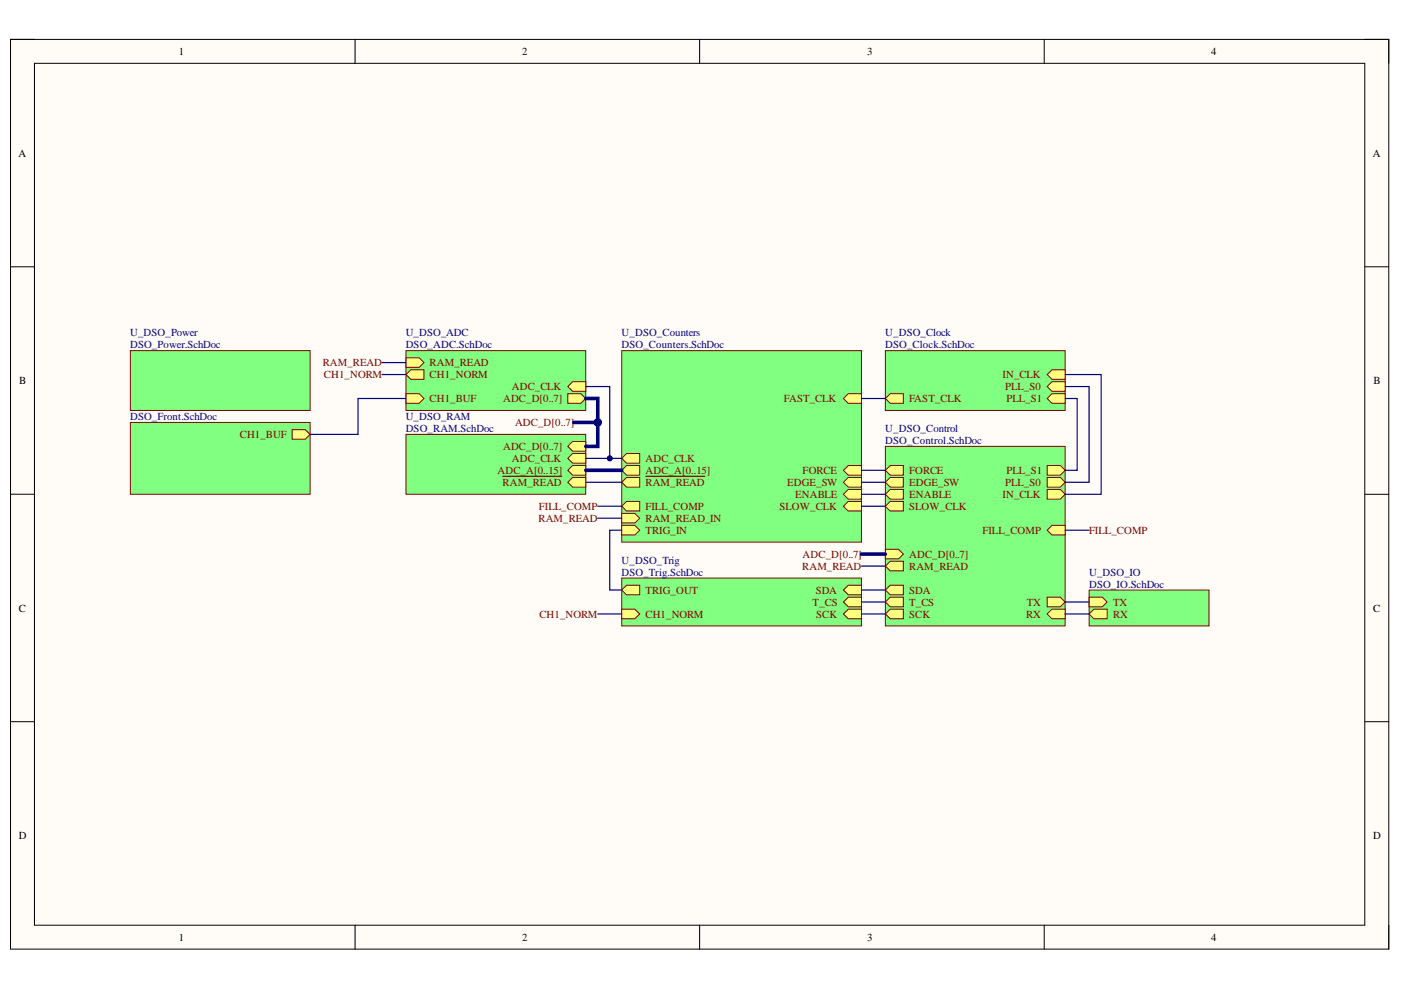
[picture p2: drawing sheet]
<svg xmlns="http://www.w3.org/2000/svg" width="297mm" height="210mm" viewBox="0 0 297 210" stroke-linecap="round" stroke-linejoin="round" font-family="sans-serif">
<defs><g id="words">
<g font-size="2.3">
<text x="37.9" y="11.7">1</text>
<text x="110.7" y="11.7">2</text>
<text x="183.9" y="11.7">3</text>
<text x="256.8" y="11.7">4</text>
<text x="3.9" y="33.3">A</text>
<text x="291" y="33.3">A</text>
<text x="4.1" y="81.4">B</text>
<text x="291.2" y="81.4">B</text>
<text x="4" y="129.7">C</text>
<text x="291.1" y="129.7">C</text>
<text x="4" y="177.9">D</text>
<text x="291.1" y="177.9">D</text>
<text x="37.9" y="199.5">1</text>
<text x="110.7" y="199.5">2</text>
<text x="183.9" y="199.5">3</text>
<text x="256.8" y="199.5">4</text>
</g>
<g font-size="2.3" fill="#000080">
<text x="27.6" y="71.3">U_DSO_Power</text>
<text x="86" y="71.3">U_DSO_ADC</text>
<text x="131.8" y="71.3">U_DSO_Counters</text>
<text x="187.7" y="71.3">U_DSO_Clock</text>
<text x="27.6" y="73.8">DSO_Power.SchDoc</text>
<text x="86" y="73.8">DSO_ADC.SchDoc</text>
<text x="131.8" y="73.8">DSO_Counters.SchDoc</text>
<text x="187.7" y="73.8">DSO_Clock.SchDoc</text>
<text x="27.6" y="86.5">U_DSO_Front</text>
<text x="27.6" y="89.1">DSO_Front.SchDoc</text>
<text x="86" y="89.1">U_DSO_RAM</text>
<text x="86" y="91.7">DSO_RAM.SchDoc</text>
<text x="187.7" y="91.7">U_DSO_Control</text>
<text x="187.7" y="94.2">DSO_Control.SchDoc</text>
<text x="131.8" y="119.5">U_DSO_Trig</text>
<text x="131.8" y="122.1">DSO_Trig.SchDoc</text>
<text x="230.9" y="122.1">U_DSO_IO</text>
<text x="230.9" y="124.6">DSO_IO.SchDoc</text>
</g>
<g font-size="2.3" fill="#800000">
<text x="68.4" y="77.6">RAM_READ</text>
<text x="91.1" y="77.6">RAM_READ</text>
<text x="68.7" y="80.2">CH1_NORM</text>
<text x="91.1" y="80.2">CH1_NORM</text>
<text x="108.5" y="82.7">ADC_CLK</text>
<text x="212.6" y="80.2">IN_CLK</text>
<text x="213.1" y="82.7">PLL_S0</text>
<text x="91.1" y="85.2">CH1_BUF</text>
<text x="106.7" y="85.2">ADC_D[0..7]</text>
<text x="166.2" y="85.2">FAST_CLK</text>
<text x="192.8" y="85.2">FAST_CLK</text>
<text x="213.4" y="85.2">PLL_S1</text>
<text x="50.8" y="92.9">CH1_BUF</text>
<text x="106.7" y="95.5">ADC_D[0..7]</text>
<text x="109.2" y="90.4">ADC_D[0..7]</text>
<text x="105.5" y="100.5">ADC_A[0..15]</text>
<text x="108.5" y="98">ADC_CLK</text>
<text x="136.9" y="98">ADC_CLK</text>
<text x="136.9" y="100.5">ADC_A[0..15]</text>
<text x="170.2" y="100.5">FORCE</text>
<text x="192.8" y="100.5">FORCE</text>
<text x="213.4" y="100.5">PLL_S1</text>
<text x="106.6" y="103.1">RAM_READ</text>
<text x="136.9" y="103.1">RAM_READ</text>
<text x="166.9" y="103.1">EDGE_SW</text>
<text x="168.6" y="105.6">ENABLE</text>
<text x="192.8" y="105.6">ENABLE</text>
<text x="192.8" y="103.1">EDGE_SW</text>
<text x="212.6" y="105.6">IN_CLK</text>
<text x="213.1" y="103.1">PLL_S0</text>
<text x="114.2" y="110.7">RAM_READ</text>
<text x="114.3" y="108.1">FILL_COMP</text>
<text x="136.9" y="110.7">RAM_READ_IN</text>
<text x="136.9" y="108.1">FILL_COMP</text>
<text x="136.9" y="113.2">TRIG_IN</text>
<text x="165.3" y="108.1">SLOW_CLK</text>
<text x="192.8" y="108.1">SLOW_CLK</text>
<text x="208.3" y="113.2">FILL_COMP</text>
<text x="230.9" y="113.2">FILL_COMP</text>
<text x="170.2" y="118.3">ADC_D[0..7]</text>
<text x="192.8" y="118.3">ADC_D[0..7]</text>
<text x="136.9" y="125.9">TRIG_OUT</text>
<text x="170.1" y="120.8">RAM_READ</text>
<text x="173" y="125.9">SDA</text>
<text x="192.8" y="125.9">SDA</text>
<text x="192.8" y="120.8">RAM_READ</text>
<text x="114.4" y="130.9">CH1_NORM</text>
<text x="136.9" y="130.9">CH1_NORM</text>
<text x="172.3" y="128.4">T_CS</text>
<text x="173.1" y="130.9">SCK</text>
<text x="192.8" y="130.9">SCK</text>
<text x="192.8" y="128.4">T_CS</text>
<text x="217.5" y="130.9">RX</text>
<text x="217.7" y="128.4">TX</text>
<text x="236" y="128.4">TX</text>
<text x="236" y="130.9">RX</text>
</g>
</g></defs>
<path d="M2.2 8.4h292.2v192.8h-292.2z" fill-rule="evenodd" fill="#fffcf8"/>
<path d="M2.2 8.4h292.2v192.8h-292.2z" fill="none" stroke="#000" stroke-width=".21"/>
<path d="M7.3 13.4h282.1v182.8h-282.1z" fill-rule="evenodd" fill="#fffcf8"/>
<g fill="none" stroke="#000" stroke-width=".21">
<path d="M2.2 8.3h5.1M7.3 13.4h282.1v182.8h-282.1zM75.3 8.3v5.1M148.3 8.3v5.1M221.4 8.4v5M289.4 8.4h5v5M2.2 56.6h5.1M289.4 56.6h5M2.2 104.8h5.1M289.4 104.8h5M2.2 153h5.1M289.4 153h5"/>
<path d="M75.3 196.2v5M148.3 196.2v5M221.4 196.2v5M294.4 196.2v5"/>
</g>
<path d="M86.1 74.3h38.1v12.7h-38.1z" fill-rule="evenodd" fill="#80ff80"/>
<path d="M86.1 74.3h38.1v12.7h-38.1z" fill="none" stroke="#800000" stroke-width=".21"/>
<path d="M120.4 82l1-1.1h2.8v2.1h-2.8z" fill-rule="evenodd" fill="#ffff80"/>
<path d="M120.4 82l1-1.1h2.8v2.1h-2.8z" fill="none" stroke="#800000" stroke-width=".21"/>
<path d="M120.4 83.5h2.8l1 1-1 1h-2.8z" fill-rule="evenodd" fill="#ffff80"/>
<path d="M120.4 83.5h2.8l1 1-1 1h-2.8z" fill="none" stroke="#800000" stroke-width=".21"/>
<path d="M86.1 75.9h2.8l1 1-1 1h-2.8z" fill-rule="evenodd" fill="#ffff80"/>
<path d="M86.1 75.9h2.8l1 1-1 1h-2.8z" fill="none" stroke="#800000" stroke-width=".21"/>
<path d="M86.1 83.5h2.8l1 1-1 1h-2.8z" fill-rule="evenodd" fill="#ffff80"/>
<path d="M86.1 83.5h2.8l1 1-1 1h-2.8z" fill="none" stroke="#800000" stroke-width=".21"/>
<path d="M86.1 79.4l1-1h2.8v2h-2.8z" fill-rule="evenodd" fill="#ffff80"/>
<path d="M86.1 79.4l1-1h2.8v2h-2.8z" fill="none" stroke="#800000" stroke-width=".21"/>
<path d="M187.7 74.3h38.1v12.7h-38.1z" fill-rule="evenodd" fill="#80ff80"/>
<path d="M187.7 74.3h38.1v12.7h-38.1z" fill="none" stroke="#800000" stroke-width=".21"/>
<path d="M187.7 84.5l1-1h2.8v2h-2.8z" fill-rule="evenodd" fill="#ffff80"/>
<path d="M187.7 84.5l1-1h2.8v2h-2.8z" fill="none" stroke="#800000" stroke-width=".21"/>
<path d="M223 80.9h2.8v2.1h-2.8l-1-1z" fill-rule="evenodd" fill="#ffff80"/>
<path d="M223 80.9h2.8v2.1h-2.8l-1-1z" fill="none" stroke="#800000" stroke-width=".21"/>
<path d="M222 84.5l1-1h2.8v2h-2.8z" fill-rule="evenodd" fill="#ffff80"/>
<path d="M222 84.5l1-1h2.8v2h-2.8z" fill="none" stroke="#800000" stroke-width=".21"/>
<path d="M222 79.4l1-1h2.8v2h-2.8z" fill-rule="evenodd" fill="#ffff80"/>
<path d="M222 79.4l1-1h2.8v2h-2.8z" fill="none" stroke="#800000" stroke-width=".21"/>
<path d="M187.7 94.6h38.1v38.1h-38.1z" fill-rule="evenodd" fill="#80ff80"/>
<path d="M187.7 94.6h38.1v38.1h-38.1z" fill="none" stroke="#800000" stroke-width=".21"/>
<path d="M187.7 130.2l1-1h2.8v2h-2.8z" fill-rule="evenodd" fill="#ffff80"/>
<path d="M187.7 130.2l1-1h2.8v2h-2.8z" fill="none" stroke="#800000" stroke-width=".21"/>
<path d="M187.7 127.6l1-1h2.8v2.1h-2.8z" fill-rule="evenodd" fill="#ffff80"/>
<path d="M187.7 127.6l1-1h2.8v2.1h-2.8z" fill="none" stroke="#800000" stroke-width=".21"/>
<path d="M187.7 125.1l1-1h2.8v2h-2.8z" fill-rule="evenodd" fill="#ffff80"/>
<path d="M187.7 125.1l1-1h2.8v2h-2.8z" fill="none" stroke="#800000" stroke-width=".21"/>
<path d="M187.7 104.8l1-1h2.8v2h-2.8z" fill-rule="evenodd" fill="#ffff80"/>
<path d="M187.7 104.8l1-1h2.8v2h-2.8z" fill="none" stroke="#800000" stroke-width=".21"/>
<path d="M223 111.4h2.8v2h-2.8l-1-1z" fill-rule="evenodd" fill="#ffff80"/>
<path d="M223 111.4h2.8v2h-2.8l-1-1z" fill="none" stroke="#800000" stroke-width=".21"/>
<path d="M187.7 107.3l1-1h2.8v2h-2.8z" fill-rule="evenodd" fill="#ffff80"/>
<path d="M187.7 107.3l1-1h2.8v2h-2.8z" fill="none" stroke="#800000" stroke-width=".21"/>
<path d="M222 126.6h2.8l1 1-1 1.1h-2.8z" fill-rule="evenodd" fill="#ffff80"/>
<path d="M222 126.6h2.8l1 1-1 1.1h-2.8z" fill="none" stroke="#800000" stroke-width=".21"/>
<path d="M222 130.2l1-1h2.8v2h-2.8z" fill-rule="evenodd" fill="#ffff80"/>
<path d="M222 130.2l1-1h2.8v2h-2.8z" fill="none" stroke="#800000" stroke-width=".21"/>
<path d="M222 103.8h2.8l1 1-1 1h-2.8z" fill-rule="evenodd" fill="#ffff80"/>
<path d="M222 103.8h2.8l1 1-1 1h-2.8z" fill="none" stroke="#800000" stroke-width=".21"/>
<path d="M222 98.7h2.8l1 1-1 1h-2.8z" fill-rule="evenodd" fill="#ffff80"/>
<path d="M222 98.7h2.8l1 1-1 1h-2.8z" fill="none" stroke="#800000" stroke-width=".21"/>
<path d="M222 101.2h2.8l1 1.1-1 1h-2.8z" fill-rule="evenodd" fill="#ffff80"/>
<path d="M222 101.2h2.8l1 1.1-1 1h-2.8z" fill="none" stroke="#800000" stroke-width=".21"/>
<path d="M187.7 120l1-1h2.8v2h-2.8z" fill-rule="evenodd" fill="#ffff80"/>
<path d="M187.7 120l1-1h2.8v2h-2.8z" fill="none" stroke="#800000" stroke-width=".21"/>
<path d="M187.7 116.5h2.8l1 1-1 1h-2.8z" fill-rule="evenodd" fill="#ffff80"/>
<path d="M187.7 116.5h2.8l1 1-1 1h-2.8z" fill="none" stroke="#800000" stroke-width=".21"/>
<path d="M187.7 102.3l1-1.1h2.8v2.1h-2.8z" fill-rule="evenodd" fill="#ffff80"/>
<path d="M187.7 102.3l1-1.1h2.8v2.1h-2.8z" fill="none" stroke="#800000" stroke-width=".21"/>
<path d="M187.7 99.7l1-1h2.8v2h-2.8z" fill-rule="evenodd" fill="#ffff80"/>
<path d="M187.7 99.7l1-1h2.8v2h-2.8z" fill="none" stroke="#800000" stroke-width=".21"/>
<path d="M131.8 74.3h50.8v40.6h-50.8z" fill-rule="evenodd" fill="#80ff80"/>
<path d="M131.8 74.3h50.8v40.6h-50.8z" fill="none" stroke="#800000" stroke-width=".21"/>
<path d="M178.8 107.3l1-1h2.8v2h-2.8z" fill-rule="evenodd" fill="#ffff80"/>
<path d="M178.8 107.3l1-1h2.8v2h-2.8z" fill="none" stroke="#800000" stroke-width=".21"/>
<path d="M131.8 102.3l1-1.1h2.8v2.1h-2.8z" fill-rule="evenodd" fill="#ffff80"/>
<path d="M131.8 102.3l1-1.1h2.8v2.1h-2.8z" fill="none" stroke="#800000" stroke-width=".21"/>
<path d="M136.9 101h12.5" fill="none" stroke="#800000" stroke-width=".25"/>
<path d="M131.8 97.2l1-1h2.8v2h-2.8z" fill-rule="evenodd" fill="#ffff80"/>
<path d="M131.8 97.2l1-1h2.8v2h-2.8z" fill="none" stroke="#800000" stroke-width=".21"/>
<path d="M131.8 108.9h2.8l1 1-1 1h-2.8z" fill-rule="evenodd" fill="#ffff80"/>
<path d="M131.8 108.9h2.8l1 1-1 1h-2.8z" fill="none" stroke="#800000" stroke-width=".21"/>
<path d="M178.8 84.5l1-1h2.8v2h-2.8z" fill-rule="evenodd" fill="#ffff80"/>
<path d="M178.8 84.5l1-1h2.8v2h-2.8z" fill="none" stroke="#800000" stroke-width=".21"/>
<path d="M131.8 107.3l1-1h2.8v2h-2.8z" fill-rule="evenodd" fill="#ffff80"/>
<path d="M131.8 107.3l1-1h2.8v2h-2.8z" fill="none" stroke="#800000" stroke-width=".21"/>
<path d="M179.8 103.8h2.8v2h-2.8l-1-1z" fill-rule="evenodd" fill="#ffff80"/>
<path d="M179.8 103.8h2.8v2h-2.8l-1-1z" fill="none" stroke="#800000" stroke-width=".21"/>
<path d="M131.8 111.4h2.8l1 1-1 1h-2.8z" fill-rule="evenodd" fill="#ffff80"/>
<path d="M131.8 111.4h2.8l1 1-1 1h-2.8z" fill="none" stroke="#800000" stroke-width=".21"/>
<path d="M178.8 102.3l1-1.1h2.8v2.1h-2.8z" fill-rule="evenodd" fill="#ffff80"/>
<path d="M178.8 102.3l1-1.1h2.8v2.1h-2.8z" fill="none" stroke="#800000" stroke-width=".21"/>
<path d="M178.8 99.7l1-1h2.8v2h-2.8z" fill-rule="evenodd" fill="#ffff80"/>
<path d="M178.8 99.7l1-1h2.8v2h-2.8z" fill="none" stroke="#800000" stroke-width=".21"/>
<path d="M131.8 99.7l1-1h2.8v2h-2.8z" fill-rule="evenodd" fill="#ffff80"/>
<path d="M131.8 99.7l1-1h2.8v2h-2.8z" fill="none" stroke="#800000" stroke-width=".21"/>
<path d="M27.6 89.6h38.2v15.2h-38.2z" fill-rule="evenodd" fill="#80ff80"/>
<path d="M27.6 89.6h38.2v15.2h-38.2z" fill="none" stroke="#800000" stroke-width=".21"/>
<path d="M61.9 91.1h2.8l1.1 1-1.1 1h-2.8z" fill-rule="evenodd" fill="#ffff80"/>
<path d="M61.9 91.1h2.8l1.1 1-1.1 1h-2.8z" fill="none" stroke="#800000" stroke-width=".21"/>
<path d="M230.9 125.1h25.4v7.6h-25.4z" fill-rule="evenodd" fill="#80ff80"/>
<path d="M230.9 125.1h25.4v7.6h-25.4z" fill="none" stroke="#800000" stroke-width=".21"/>
<path d="M230.9 126.6h2.8l1 1-1 1.1h-2.8z" fill-rule="evenodd" fill="#ffff80"/>
<path d="M230.9 126.6h2.8l1 1-1 1.1h-2.8z" fill="none" stroke="#800000" stroke-width=".21"/>
<path d="M230.9 130.2l1-1h2.8v2h-2.8z" fill-rule="evenodd" fill="#ffff80"/>
<path d="M230.9 130.2l1-1h2.8v2h-2.8z" fill="none" stroke="#800000" stroke-width=".21"/>
<path d="M27.6 74.3h38.2v12.7h-38.2z" fill-rule="evenodd" fill="#80ff80"/>
<path d="M27.6 74.3h38.2v12.7h-38.2z" fill="none" stroke="#800000" stroke-width=".21"/>
<path d="M86.1 92.1h38.1v12.7h-38.1z" fill-rule="evenodd" fill="#80ff80"/>
<path d="M86.1 92.1h38.1v12.7h-38.1z" fill="none" stroke="#800000" stroke-width=".21"/>
<path d="M120.4 97.2l1-1h2.8v2h-2.8z" fill-rule="evenodd" fill="#ffff80"/>
<path d="M120.4 97.2l1-1h2.8v2h-2.8z" fill="none" stroke="#800000" stroke-width=".21"/>
<path d="M120.4 102.3l1-1.1h2.8v2.1h-2.8z" fill-rule="evenodd" fill="#ffff80"/>
<path d="M120.4 102.3l1-1.1h2.8v2.1h-2.8z" fill="none" stroke="#800000" stroke-width=".21"/>
<path d="M106.6 101h12.5" fill="none" stroke="#800000" stroke-width=".25"/>
<path d="M120.4 94.6l1-1h2.8v2.1h-2.8z" fill-rule="evenodd" fill="#ffff80"/>
<path d="M120.4 94.6l1-1h2.8v2.1h-2.8z" fill="none" stroke="#800000" stroke-width=".21"/>
<path d="M120.4 99.7l1-1h2.8v2h-2.8z" fill-rule="evenodd" fill="#ffff80"/>
<path d="M120.4 99.7l1-1h2.8v2h-2.8z" fill="none" stroke="#800000" stroke-width=".21"/>
<path d="M131.8 122.6h50.8v10.1h-50.8z" fill-rule="evenodd" fill="#80ff80"/>
<path d="M131.8 122.6h50.8v10.1h-50.8z" fill="none" stroke="#800000" stroke-width=".21"/>
<path d="M131.8 125.1l1-1h2.8v2h-2.8z" fill-rule="evenodd" fill="#ffff80"/>
<path d="M131.8 125.1l1-1h2.8v2h-2.8z" fill="none" stroke="#800000" stroke-width=".21"/>
<path d="M178.8 130.2l1-1h2.8v2h-2.8z" fill-rule="evenodd" fill="#ffff80"/>
<path d="M178.8 130.2l1-1h2.8v2h-2.8z" fill="none" stroke="#800000" stroke-width=".21"/>
<path d="M179.8 126.6h2.8v2.1h-2.8l-1-1.1z" fill-rule="evenodd" fill="#ffff80"/>
<path d="M179.8 126.6h2.8v2.1h-2.8l-1-1.1z" fill="none" stroke="#800000" stroke-width=".21"/>
<path d="M178.8 125.1l1-1h2.8v2h-2.8z" fill-rule="evenodd" fill="#ffff80"/>
<path d="M178.8 125.1l1-1h2.8v2h-2.8z" fill="none" stroke="#800000" stroke-width=".21"/>
<path d="M131.8 129.2h2.8l1 1-1 1h-2.8z" fill-rule="evenodd" fill="#ffff80"/>
<path d="M131.8 129.2h2.8l1 1-1 1h-2.8z" fill="none" stroke="#800000" stroke-width=".21"/>
<g fill="none" stroke="#000080" stroke-width=".25">
<path d="M81 79.4h5.1M81 76.9h5.1M225.8 79.4h7.7v25.4h-7.7M124.2 82h5.1v15.2M182.6 99.7h5.1M182.6 84.5h5.1M225.8 84.5h2.6v15.2h-2.6M225.8 82h5.1v20.3h-5.1M124.2 102.3h7.6M126.7 107.3h5.1M131.8 112.4h-2.5v12.7h2.5M182.6 107.3h5.1"/>
<path d="M182.6 104.8h5.1M182.6 102.3h5.1M225.8 112.4h5.1M126.7 130.2h5.1M182.6 130.2h5.1M182.6 127.6h5.1M182.6 125.1h5.1M182.6 120h5.1M225.8 130.2h5.1M225.8 127.6h5.1"/>
</g>
<circle cx="129.3" cy="97.2" r=".51" fill="#000080"/>
<circle cx="129.3" cy="97.2" r=".51" fill="none" stroke="#000080" stroke-width=".21"/>
<path d="M124.2 97.2h7.6M126.7 109.9h5.1" fill="none" stroke="#000080" stroke-width=".25"/>
<circle cx="129.3" cy="97.2" r=".51" fill="#000080"/>
<circle cx="129.3" cy="97.2" r=".51" fill="none" stroke="#000080" stroke-width=".21"/>
<path d="M121.7 89.6h5M182.6 117.5h5.1" fill="none" stroke="#000080" stroke-width=".76"/>
<circle cx="126.7" cy="89.6" r=".76" fill="#000080"/>
<circle cx="126.7" cy="89.6" r=".76" fill="none" stroke="#000080" stroke-width=".21"/>
<path d="M124.2 84.5h2.5v10.1h-2.5M124.2 99.7h7.6" fill="none" stroke="#000080" stroke-width=".76"/>
<circle cx="126.7" cy="89.6" r=".76" fill="#000080"/>
<circle cx="126.7" cy="89.6" r=".76" fill="none" stroke="#000080" stroke-width=".21"/>
<path d="M86.1 84.5h-10.2v7.6h-10.1" fill="none" stroke="#000080" stroke-width=".25"/>
<use href="#words"/>
</svg>
